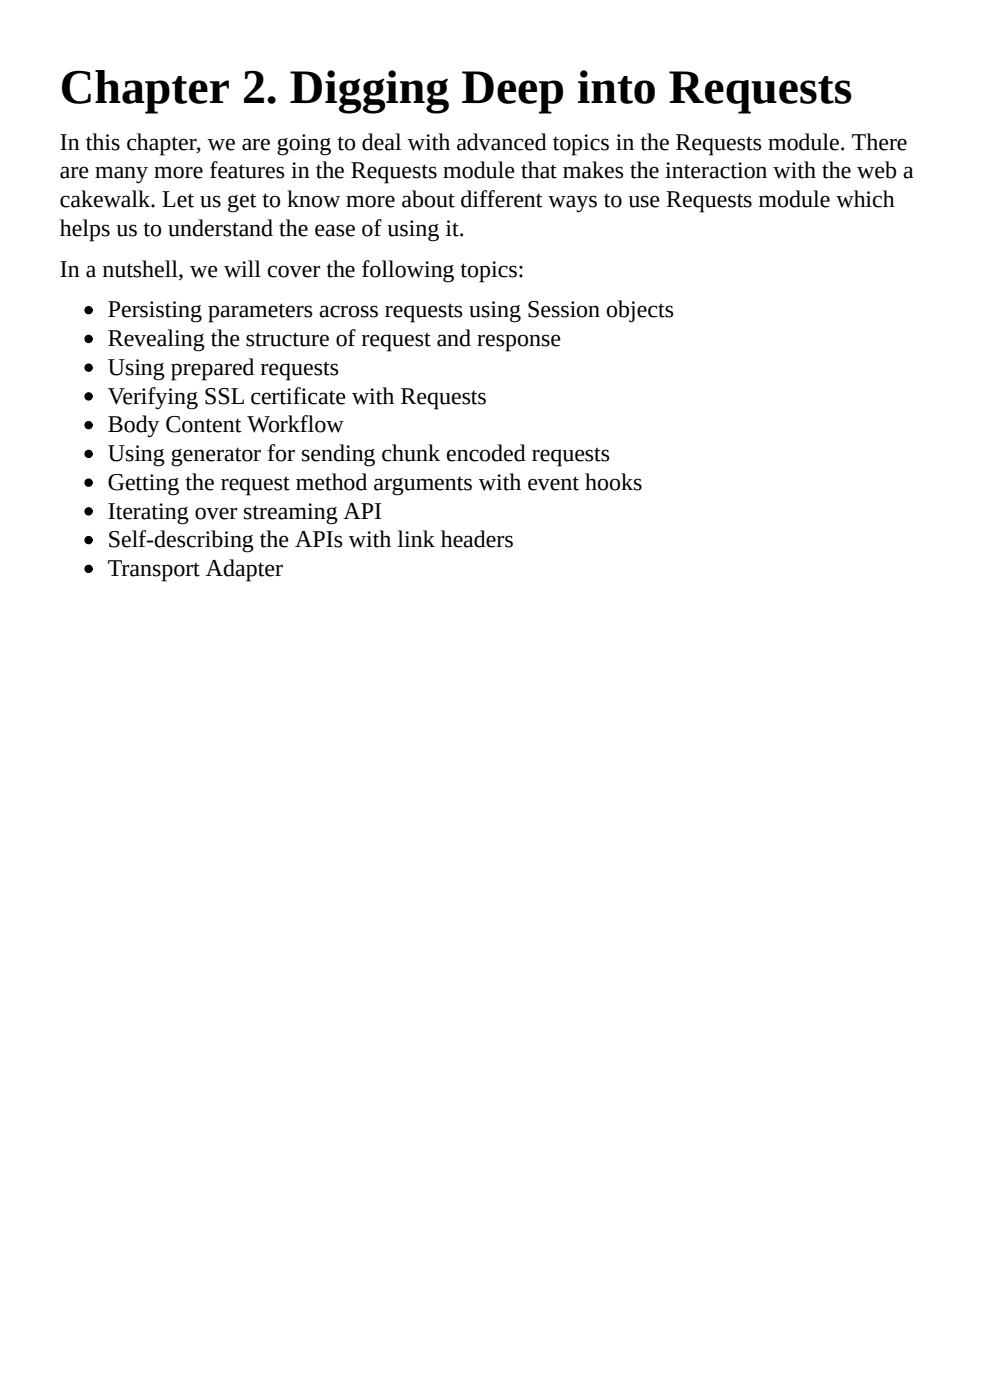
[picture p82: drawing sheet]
<svg xmlns="http://www.w3.org/2000/svg" width="210mm" height="297mm" viewBox="0 0 210 297" stroke-linecap="round" stroke-linejoin="round" font-family="sans-serif">
<defs><g id="words">
<text font-size="10.2" x="12.7" y="21.8">Chapter 2. Digging Deep into Requests</text>
<g font-size="5.1">
<text x="12.7" y="31.8">In this chapter, we are going to deal with advanced topics in the Requests module. There</text>
<text x="12.7" y="37.9">are many more features in the Requests module that makes the interaction with the web a</text>
<text x="12.7" y="44">cakewalk. Let us get to know more about different ways to use Requests module which</text>
<text x="12.7" y="50.1">helps us to understand the ease of using it.</text>
<text x="12.7" y="58.7">In a nutshell, we will cover the following topics:</text>
<text x="22.9" y="67.3">Persisting parameters across requests using Session objects</text>
<text x="22.9" y="73.4">Revealing the structure of request and response</text>
<text x="22.9" y="79.5">Using prepared requests</text>
<text x="22.9" y="85.6">Verifying SSL certificate with Requests</text>
<text x="22.9" y="91.7">Body Content Workflow</text>
<text x="22.9" y="97.8">Using generator for sending chunk encoded requests</text>
<text x="22.9" y="103.9">Getting the request method arguments with event hooks</text>
<text x="22.9" y="110">Iterating over streaming API</text>
<text x="22.9" y="116.1">Self-describing the APIs with link headers</text>
<text x="22.9" y="122.2">Transport Adapter</text>
</g>
</g></defs>
<g fill="#000" stroke="#000" stroke-width=".25">
<circle cx="18.8" cy="71.9" r=".76"/>
<circle cx="18.8" cy="78" r=".76"/>
<circle cx="18.8" cy="65.8" r=".76"/>
<circle cx="18.8" cy="84.1" r=".76"/>
<circle cx="18.8" cy="96.3" r=".76"/>
<circle cx="18.8" cy="90.2" r=".76"/>
<circle cx="18.8" cy="108.5" r=".76"/>
<circle cx="18.8" cy="114.6" r=".76"/>
<circle cx="18.8" cy="102.4" r=".76"/>
<circle cx="18.8" cy="120.7" r=".76"/>
</g>
<use href="#words"/>
</svg>
